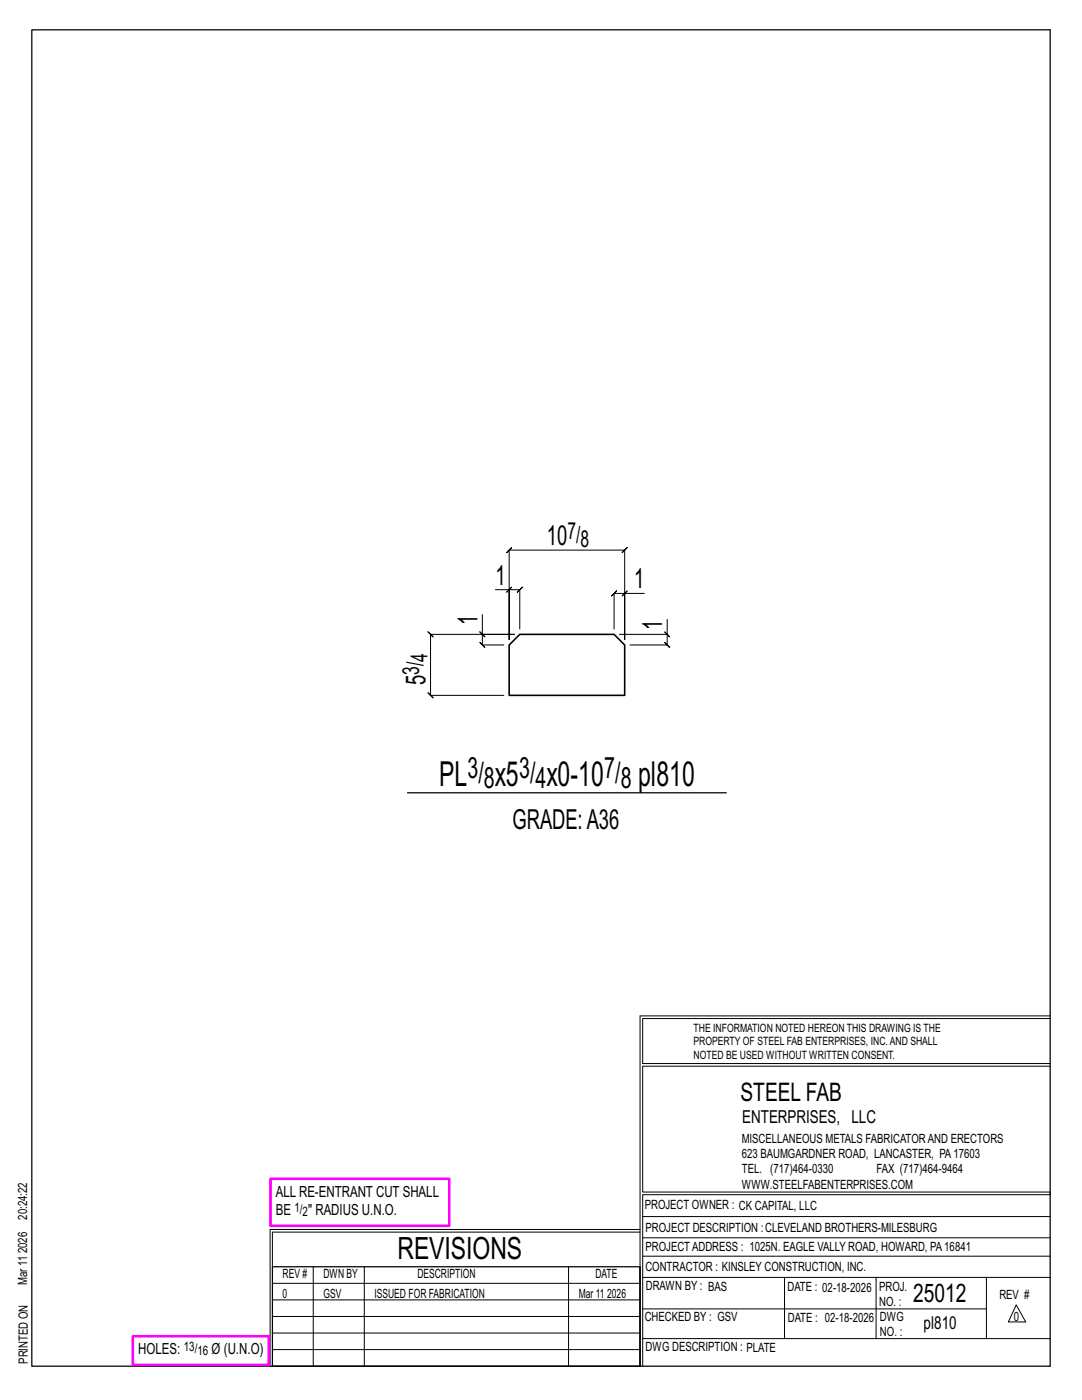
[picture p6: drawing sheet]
<svg xmlns="http://www.w3.org/2000/svg" width="216mm" height="279mm" viewBox="0 0 216 279" stroke-linecap="round" stroke-linejoin="round" font-family="sans-serif">
<defs><g id="words">
<g font-size="6.9">
<text x="87.7" y="156.8">PL</text>
<text x="98.7" y="156.8">x5</text>
<text x="109.1" y="156.8">x0-10</text>
<text x="127.3" y="156.8">pl810</text>
</g>
<text font-size="6.1" x="79.3" y="251.3">REVISIONS</text>
<g font-size="5.9">
<text x="93.3" y="155.2">3/</text>
<text x="103.6" y="155.2">3/</text>
<text x="120.6" y="155.2">7/</text>
<text x="96.6" y="157.3">8</text>
<text x="106.9" y="157.3">4</text>
<text x="123.9" y="157.3">8</text>
</g>
<g font-size="5.5">
<text x="109.1" y="108.8">10</text>
<text x="98.8" y="116.7">1</text>
<text x="126.5" y="117.4">1</text>
<text x="95.3" y="124.7" transform="rotate(-90 95.3 124.7)">1</text>
<text x="132.1" y="125.7" transform="rotate(-90 132.1 125.7)">1</text>
<text x="84.9" y="136.7" transform="rotate(-90 84.9 136.7)">5</text>
<text x="102.3" y="165.5">GRADE:A36</text>
</g>
<g font-size="5.1">
<text x="147.8" y="219.8">STEEL FAB</text>
<text x="182.2" y="259.9">25012</text>
</g>
<g font-size="4.7">
<text x="113.2" y="107.6">7/</text>
<text x="115.8" y="109.2">8</text>
<text x="83.7" y="134.7" transform="rotate(-90 83.7 134.7)">3/</text>
<text x="85.3" y="132.1" transform="rotate(-90 85.3 132.1)">4</text>
</g>
<g font-size="3.6">
<text x="148.1" y="224.1">ENTERPRISES, LLC</text>
<text x="184.3" y="265.2">pl810</text>
</g>
<g font-size="3.1">
<text x="55" y="238.9">ALL RE-ENTRANT CUT SHALL</text>
<text x="55" y="242.5">BE</text>
<text x="61.5" y="242.5">&quot; RADIUS U.N.O.</text>
<text x="27.6" y="270.2">HOLES:</text>
<text x="42.2" y="270.2">Ø (U.N.O)</text>
</g>
<g font-size="2.6">
<text x="58.8" y="241.8">1/</text>
<text x="60.4" y="242.7">2</text>
<text x="36.7" y="269.6">13/</text>
<text x="39.4" y="270.5">16</text>
</g>
<g font-size="2.5">
<text x="148" y="231.2">623 BAUMGARDNER ROAD, LANCASTER, PA17603</text>
<text x="148" y="228.1">MISCELLANEOUS METALS FABRICATORAND ERECTORS</text>
<text x="148" y="237.2">WWW.STEELFABENTERPRISES.COM</text>
<text x="148" y="234.2">TEL. (717)464-0330</text>
<text x="174.9" y="234.2">FAX (717)464-9464</text>
<text x="5.4" y="243.4" transform="rotate(-90 5.4 243.4)">20:24:22</text>
<text x="128.7" y="241.3">PROJECT OWNER : CK CAPITAL, LLC</text>
<text x="128.8" y="246">PROJECT DESCRIPTION :CLEVELAND BROTHERS-MILESBURG</text>
<text x="5.4" y="250.1" transform="rotate(-90 5.4 250.1)">2026</text>
<text x="128.8" y="249.7">PROJECTADDRESS : 1025N. EAGLE VALLY ROAD, HOWARD, PA16841</text>
<text x="5.4" y="256.5" transform="rotate(-90 5.4 256.5)">Mar 11</text>
<text x="56.4" y="255">REV #</text>
<text x="64.5" y="255">DWN BY</text>
<text x="83.3" y="255">DESCRIPTION</text>
<text x="118.8" y="255">DATE</text>
<text x="128.8" y="253.7">CONTRACTOR : KINSLEY CONSTRUCTION, INC.</text>
<text x="128.9" y="257.5">DRAWN BY : BAS</text>
<text x="157.1" y="257.6">DATE : 02-18-2026</text>
<text x="175.4" y="257.7">PROJ.</text>
<text x="56.4" y="259">0</text>
<text x="64.5" y="259">GSV</text>
<text x="74.7" y="259">ISSUED FOR FABRICATION</text>
<text x="115.5" y="259">Mar 11</text>
<text x="121.1" y="259">2026</text>
<text x="128.6" y="263.7">CHECKED BY : GSV</text>
<text x="157.2" y="263.7">DATE : 02-18-2026</text>
<text x="175.4" y="260.7">NO. :</text>
<text x="175.6" y="263.7">DWG</text>
<text x="199.4" y="259.2">REV #</text>
<text x="202.3" y="263.7">0</text>
<text x="128.8" y="269.7">DWG DESCRIPTION : PLATE</text>
<text x="175.6" y="266.7">NO. :</text>
<text x="5.5" y="272.2" transform="rotate(-90 5.5 272.2)">PRINTED ON</text>
</g>
<g font-size="2.3">
<text x="138.4" y="208.6">PROPERTY OF STEEL FAB ENTERPRISES, INC.AND SHALL</text>
<text x="138.4" y="205.9">THE INFORMATION NOTED HEREON THIS DRAWING IS THE</text>
<text x="138.4" y="211.3">NOTED BE USED WITHOUT WRITTEN CONSENT.</text>
</g>
</g></defs>
<g fill="none" stroke="#000" stroke-width=".2">
<path d="M98.8 117.7h2.8v10v-17.9l-.5 .5 1-1-.5 .5h23l-.5 .5 1-1-.5 .5v17.9v-9.3h4M101.1 118.2l1-1zM101.6 117.7h2.1l-.5 .5 1-1-.5 .5v7.8M124.6 118.4l.5-.5-1 1zM124.6 118.4h-2.1l.5-.5-1 1 .5-.5v7.1M95.7 126.1l1 1zM96.2 122.7v3.9h6.5h-16.8l-.5-.5 1 1-.5-.5v12.2l-.5-.5 1 1-.5-.5h14.6M96.2 126.6v2.1l-.5-.5 1 1-.5-.5h4.3M132.6 126.1l1 1zM133.1 123.6v3h-9.5M133.1 126.6v2.1l-.5-.5 1 1-.5-.5h-7.4M127.7 202.7v70"/>
<path d="M127.7 202.7h81.8M209.5 203.3h-81.3v9h81.3M209.5 212.8h-81.3v25.1h81.3v.5h-81.3v34.3M54.4 259.4h73.3M54.4 256.1h73.3M62.5 252.8v19.9M72.7 252.8v19.9M113.4 252.8v19.9M127.7 245.4h-73.8v27.3M127.7 245.9h-73.3v6.9M128.2 242.8h81.3M128.2 254.9h81.3"/>
<path d="M128.2 250.7h81.3M128.2 247h81.3M156.5 254.9v12.2M174.8 254.9v12.2M196.8 254.9v12.2M54.4 269.3h73.3M54.4 266h73.3M54.4 262.7h73.3M128.2 261.2h68.6M128.2 267.1h81.3M202.8 260.4l1.9 3.4h-3.5z"/>
</g>
<path d="M6.3 6h203.2v266.7h-203.2zM81.3 158.2h63.6M54.4 252.8h73.3v19.9h-73.3z" fill="none" stroke="#000" stroke-width=".25"/>
<path d="M54 235.3h35.6v9.3h-35.6zM26.5 266.7h27.1v5.7h-27.1z" fill="none" stroke="#f0f" stroke-width=".5"/>
<path d="M101.6 128.7l2.1-2.1h18.8l2.1 2.1v10.1h-23z" fill="none" stroke="#000" stroke-width=".32"/>
<use href="#words"/>
</svg>
